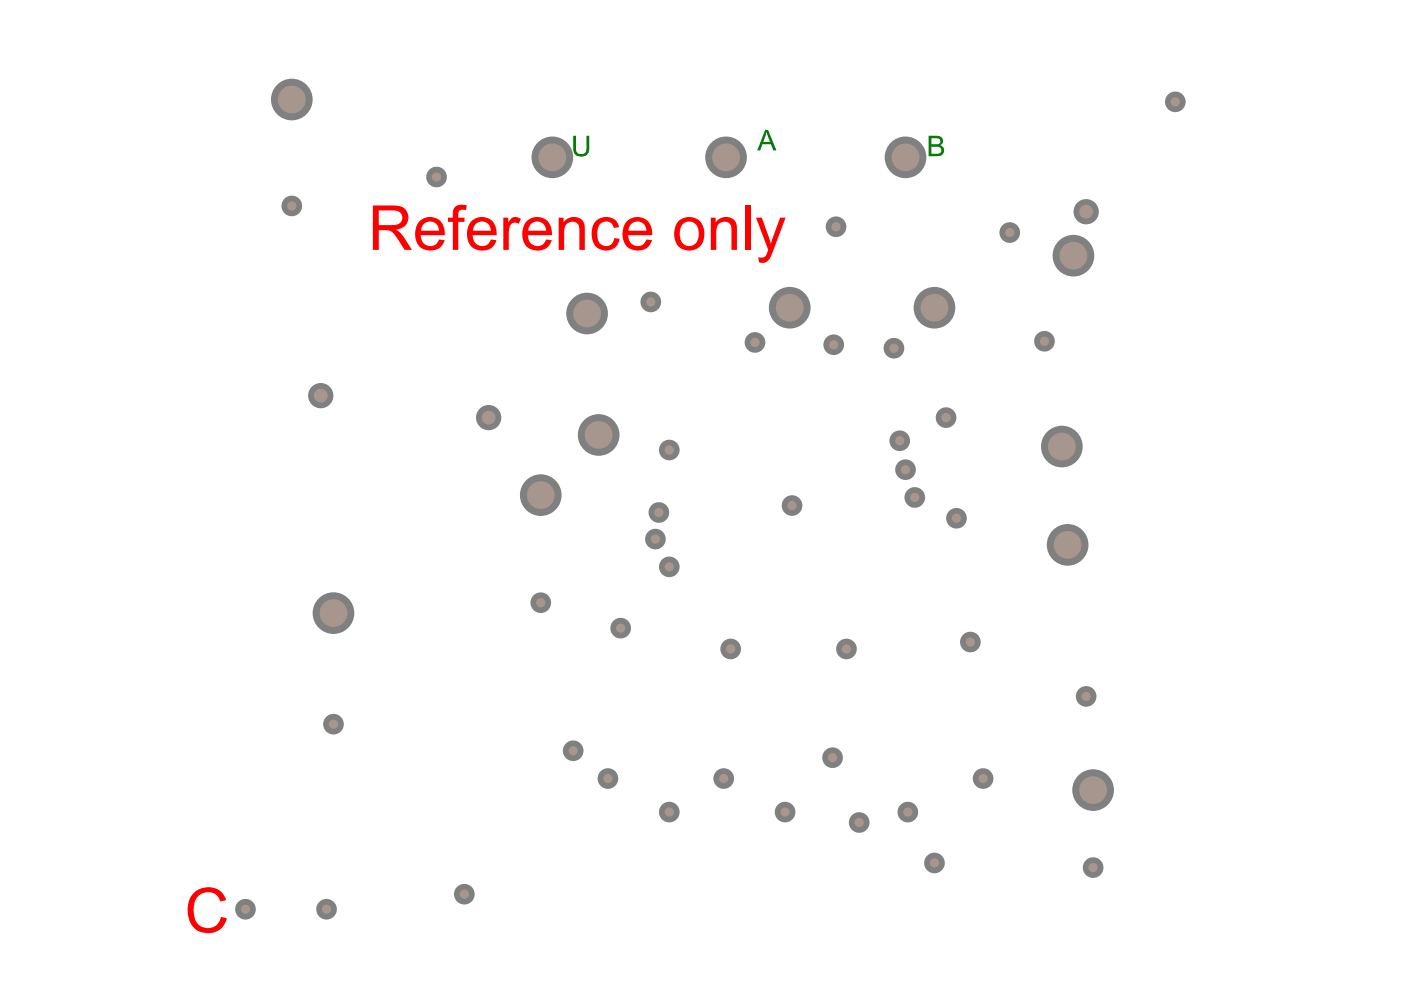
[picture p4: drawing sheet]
<svg xmlns="http://www.w3.org/2000/svg" width="297mm" height="210mm" viewBox="0 0 297 210" stroke-linecap="round" stroke-linejoin="round" font-family="sans-serif">
<g fill="#f00">
<path d="M41 189.4a4.2 4.2 0 0 1 6.6 .6l.3 .9-1.2 .2a2.84 2.84 0 0 0-2.8-1.9 2.84 2.84 0 0 0-2.7 2.2 5.2 5.2 0 0 0 1 4.8 2.86 2.86 0 0 0 4.7-1.8l1.2 .4a4.3 4.3 0 0 1-1.6 2.4 4.4 4.4 0 0 1-6-1.4l-.4-.8a5.9 5.9 0 0 1 .9-5.6z"/>
<path d="M96.4 43.9a2.75 2.75 0 0 1 2.6-.4l-.2 1h-.4a.9 .9 0 0 0-1.2 1v.7h1.3v.8h-1.3v6h-1.2v-6h-1v-.8h1l.1-1.7z"/>
<path d="M106.7 46.2h1.1v1a1.65 1.65 0 0 1 2.6-.8l-.4 1a1.31 1.31 0 0 0-1.4 0 1.31 1.31 0 0 0-.7 1.3v4.3h-1.2z"/>
<path d="M118.4 46.2h1.1v.9a2.44 2.44 0 0 1 2.9-1 2.44 2.44 0 0 1 1.6 2.7v4.2h-1.2v-4.2a1.62 1.62 0 0 0-1.5-1.8 1.62 1.62 0 0 0-1.7 1.8v4.2h-1.2z"/>
<path d="M126.4 46.8a2.98 2.98 0 0 1 4.8 1l.1 .4-1.2 .1a1.76 1.76 0 0 0-1.9-1.3 1.76 1.76 0 0 0-1.5 1.9 3.7 3.7 0 0 0 .7 2.9 1.74 1.74 0 0 0 1.8 .2 1.74 1.74 0 0 0 1-1.5l1.2 .2a2.98 2.98 0 0 1-3.4 2.4 2.98 2.98 0 0 1-2.5-3.2l-.1-.4a3.7 3.7 0 0 1 1-2.7z"/>
<path d="M150.7 46.2h1v.9a2.44 2.44 0 0 1 3-1 2.44 2.44 0 0 1 1.5 2.7v4.2h-1.1v-4.2a1.62 1.62 0 0 0-1.6-1.8 1.62 1.62 0 0 0-1.6 1.8v4.2h-1.2z"/>
<path d="M158 43.6h1.2v9.4h-1.2z"/>
<path d="M160.3 46.2h1.2l1.9 5.5 2-5.5h1.2l-2.7 7.1a2.81 2.81 0 0 1-2.3 2.4l-.7-.1-.1-1.1a1.37 1.37 0 0 0 2-1.2l.1-.3z"/>
<path d="M79.1 43.6h4.1a2.78 2.78 0 0 1 3.3 2 2.58 2.58 0 0 1-2.6 3.1l.8 .5 .6 .7 2 3.1h-1.5l-1.7-2.7a2.45 2.45 0 0 0-1.8-1.5h-2v4.2h-1.2zM80.3 44.6v3.1h2.7a1.81 1.81 0 0 0 2.3-1.7l-.3-.8-.8-.5z"/>
<path d="M88.9 47a3.2 3.2 0 0 1 3.8-.6 3.2 3.2 0 0 1 1.6 3.5h-5.1a2 2 0 0 0 1.5 2.2 2 2 0 0 0 2.4-1.3l1.2 .2a2.89 2.89 0 0 1-3.1 2.1 3.2 3.2 0 0 1-3.2-4.1l.4-1.2zM89.9 47.5l-.4 .6-.2 .8h3.8a1.91 1.91 0 0 0-1.2-1.8 1.91 1.91 0 0 0-2 .4z"/>
<path d="M99.9 47a3.2 3.2 0 0 1 3.8-.6 3.2 3.2 0 0 1 1.6 3.5h-5.1a2 2 0 0 0 1.5 2.2 2 2 0 0 0 2.4-1.3l1.2 .2a2.89 2.89 0 0 1-3.1 2.1 3.2 3.2 0 0 1-3.2-4.1l.4-1.2zM100.9 47.5l-.4 .6-.2 .8h3.8a1.9 1.9 0 0 0-1.2-1.8 1.9 1.9 0 0 0-2 .4z"/>
<path d="M111.6 47a3.2 3.2 0 0 1 3.8-.6 3.2 3.2 0 0 1 1.6 3.5h-5.1a2 2 0 0 0 1.5 2.2 2 2 0 0 0 2.4-1.3l1.2 .2a2.89 2.89 0 0 1-3.1 2.1 3.2 3.2 0 0 1-3.1-4.1l.3-1.2zM112.6 47.5l-.4 .6-.2 .8h3.8a1.9 1.9 0 0 0-1.1-1.8 1.9 1.9 0 0 0-2.1 .4z"/>
<path d="M132.9 47a3.2 3.2 0 0 1 3.8-.6 3.2 3.2 0 0 1 1.6 3.5h-5.1a2 2 0 0 0 1.5 2.2 2 2 0 0 0 2.3-1.3l1.2 .2a2.89 2.89 0 0 1-3 2.1 3.2 3.2 0 0 1-3.2-4.1l.3-1.2zM133.8 47.5l-.4 .6-.2 .8h3.9a1.9 1.9 0 0 0-1.2-1.8 1.9 1.9 0 0 0-2.1 .4z"/>
<path d="M143.8 46.9l.6-.5a3.4 3.4 0 0 1 4.2 .7 4.3 4.3 0 0 1-.3 5.3 3.3 3.3 0 0 1-3.9 .3 3.3 3.3 0 0 1-1.4-3.6l.3-1.3zM144.7 47.6a3.5 3.5 0 0 0 .2 4.1 2.05 2.05 0 0 0 2.3 .1 2.05 2.05 0 0 0 1-2 2.25 2.25 0 0 0-2.1-2.8l-.9 .2z"/>
</g>
<circle cx="227.6" cy="54.2" r="4.4" fill="#808080"/>
<circle cx="227.6" cy="54.2" r="2.95" fill="#a6968d"/>
<circle cx="114.7" cy="105" r="4.4" fill="#808080"/>
<circle cx="114.7" cy="105" r="2.95" fill="#a6968d"/>
<circle cx="121.5" cy="159.2" r="2.19" fill="#808080"/>
<circle cx="121.5" cy="159.2" r=".98" fill="#a6968d"/>
<circle cx="70.7" cy="153.5" r="2.19" fill="#808080"/>
<circle cx="70.7" cy="153.5" r=".98" fill="#a6968d"/>
<circle cx="230.3" cy="44.9" r="2.68" fill="#808080"/>
<circle cx="230.3" cy="44.9" r="1.47" fill="#a6968d"/>
<circle cx="249.2" cy="21.6" r="2.19" fill="#808080"/>
<circle cx="249.2" cy="21.6" r=".98" fill="#a6968d"/>
<circle cx="61.9" cy="21.1" r="4.4" fill="#808080"/>
<circle cx="61.9" cy="21.1" r="2.95" fill="#a6968d"/>
<circle cx="176.5" cy="160.7" r="2.19" fill="#808080"/>
<circle cx="176.5" cy="160.7" r=".98" fill="#a6968d"/>
<circle cx="68" cy="83.9" r="2.68" fill="#808080"/>
<circle cx="68" cy="83.9" r="1.47" fill="#a6968d"/>
<circle cx="139.7" cy="108.7" r="2.19" fill="#808080"/>
<circle cx="139.7" cy="108.7" r=".98" fill="#a6968d"/>
<circle cx="139" cy="114.3" r="2.19" fill="#808080"/>
<circle cx="139" cy="114.3" r=".98" fill="#a6968d"/>
<circle cx="141.9" cy="120.2" r="2.19" fill="#808080"/>
<circle cx="141.9" cy="120.2" r=".98" fill="#a6968d"/>
<circle cx="221.5" cy="72.4" r="2.19" fill="#808080"/>
<circle cx="221.4" cy="72.4" r=".98" fill="#a6968d"/>
<circle cx="194" cy="105.5" r="2.19" fill="#808080"/>
<circle cx="194" cy="105.5" r=".98" fill="#a6968d"/>
<circle cx="192.5" cy="172.2" r="2.19" fill="#808080"/>
<circle cx="192.5" cy="172.2" r=".98" fill="#a6968d"/>
<circle cx="231.8" cy="167.5" r="4.4" fill="#808080"/>
<circle cx="231.8" cy="167.5" r="2.95" fill="#a6968d"/>
<circle cx="166.5" cy="172.2" r="2.19" fill="#808080"/>
<circle cx="166.5" cy="172.2" r=".98" fill="#a6968d"/>
<circle cx="208.4" cy="165.1" r="2.19" fill="#808080"/>
<circle cx="208.4" cy="165.1" r=".98" fill="#a6968d"/>
<circle cx="205.7" cy="136.1" r="2.19" fill="#808080"/>
<circle cx="205.7" cy="136.1" r=".98" fill="#a6968d"/>
<circle cx="114.7" cy="127.8" r="2.19" fill="#808080"/>
<circle cx="114.7" cy="127.8" r=".98" fill="#a6968d"/>
<circle cx="70.7" cy="130" r="4.4" fill="#808080"/>
<circle cx="70.7" cy="130" r="2.95" fill="#a6968d"/>
<circle cx="141.9" cy="95.4" r="2.19" fill="#808080"/>
<circle cx="141.9" cy="95.4" r=".98" fill="#a6968d"/>
<circle cx="198.1" cy="183" r="2.19" fill="#808080"/>
<circle cx="198.1" cy="183" r=".98" fill="#a6968d"/>
<circle cx="231.8" cy="184" r="2.19" fill="#808080"/>
<circle cx="231.8" cy="184" r=".98" fill="#a6968d"/>
<circle cx="230.3" cy="147.7" r="2.19" fill="#808080"/>
<circle cx="230.3" cy="147.7" r=".98" fill="#a6968d"/>
<circle cx="61.9" cy="43.7" r="2.19" fill="#808080"/>
<circle cx="61.9" cy="43.7" r=".98" fill="#a6968d"/>
<circle cx="69.2" cy="192.8" r="2.19" fill="#808080"/>
<circle cx="69.2" cy="192.8" r=".98" fill="#a6968d"/>
<circle cx="52" cy="192.8" r="2.19" fill="#808080"/>
<circle cx="52" cy="192.8" r=".98" fill="#a6968d"/>
<circle cx="103.6" cy="88.5" r="2.68" fill="#808080"/>
<circle cx="103.6" cy="88.5" r="1.47" fill="#a6968d"/>
<circle cx="202.8" cy="109.9" r="2.19" fill="#808080"/>
<circle cx="202.8" cy="109.9" r=".98" fill="#a6968d"/>
<circle cx="98.4" cy="189.6" r="2.19" fill="#808080"/>
<circle cx="98.4" cy="189.6" r=".98" fill="#a6968d"/>
<circle cx="92.6" cy="37.5" r="2.19" fill="#808080"/>
<circle cx="92.6" cy="37.5" r=".98" fill="#a6968d"/>
<circle cx="141.9" cy="172.2" r="2.19" fill="#808080"/>
<circle cx="141.9" cy="172.2" r=".98" fill="#a6968d"/>
<circle cx="128.9" cy="165.1" r="2.19" fill="#808080"/>
<circle cx="128.9" cy="165.1" r=".98" fill="#a6968d"/>
<circle cx="179.5" cy="137.6" r="2.19" fill="#808080"/>
<circle cx="179.5" cy="137.6" r=".98" fill="#a6968d"/>
<circle cx="154.9" cy="137.6" r="2.19" fill="#808080"/>
<circle cx="154.9" cy="137.6" r=".98" fill="#a6968d"/>
<circle cx="131.6" cy="133.2" r="2.19" fill="#808080"/>
<circle cx="131.6" cy="133.2" r=".98" fill="#a6968d"/>
<circle cx="167.9" cy="107.2" r="2.19" fill="#808080"/>
<circle cx="167.9" cy="107.2" r=".98" fill="#a6968d"/>
<circle cx="153.4" cy="165.1" r="2.19" fill="#808080"/>
<circle cx="153.4" cy="165.1" r=".98" fill="#a6968d"/>
<circle cx="192" cy="33.4" r="4.4" fill="#808080"/>
<circle cx="192" cy="33.4" r="2.95" fill="#a6968d"/>
<circle cx="153.9" cy="33.4" r="4.4" fill="#808080"/>
<circle cx="153.9" cy="33.4" r="2.95" fill="#a6968d"/>
<circle cx="117.1" cy="33.4" r="4.4" fill="#808080"/>
<circle cx="117.1" cy="33.4" r="2.95" fill="#a6968d"/>
<circle cx="226.4" cy="115.5" r="4.4" fill="#808080"/>
<circle cx="226.4" cy="115.5" r="2.95" fill="#a6968d"/>
<circle cx="225.1" cy="94.7" r="4.4" fill="#808080"/>
<circle cx="225.1" cy="94.7" r="2.95" fill="#a6968d"/>
<circle cx="190.8" cy="93.5" r="2.19" fill="#808080"/>
<circle cx="190.8" cy="93.5" r=".98" fill="#a6968d"/>
<circle cx="214.1" cy="49.3" r="2.19" fill="#808080"/>
<circle cx="214.1" cy="49.3" r=".98" fill="#a6968d"/>
<circle cx="198.1" cy="65.2" r="4.4" fill="#808080"/>
<circle cx="198.1" cy="65.2" r="2.95" fill="#a6968d"/>
<circle cx="177.3" cy="48.1" r="2.19" fill="#808080"/>
<circle cx="177.3" cy="48.1" r=".98" fill="#a6968d"/>
<circle cx="176.8" cy="73.1" r="2.19" fill="#808080"/>
<circle cx="176.8" cy="73.1" r=".98" fill="#a6968d"/>
<circle cx="167.4" cy="65.2" r="4.4" fill="#808080"/>
<circle cx="167.4" cy="65.2" r="2.95" fill="#a6968d"/>
<circle cx="160.1" cy="72.6" r="2.19" fill="#808080"/>
<circle cx="160.1" cy="72.6" r=".98" fill="#a6968d"/>
<circle cx="138" cy="64" r="2.19" fill="#808080"/>
<circle cx="138" cy="64" r=".98" fill="#a6968d"/>
<circle cx="124.5" cy="66.5" r="4.4" fill="#808080"/>
<circle cx="124.5" cy="66.5" r="2.95" fill="#a6968d"/>
<circle cx="126.9" cy="92.2" r="4.4" fill="#808080"/>
<circle cx="126.9" cy="92.2" r="2.95" fill="#a6968d"/>
<circle cx="192" cy="99.6" r="2.19" fill="#808080"/>
<circle cx="192" cy="99.6" r=".98" fill="#a6968d"/>
<circle cx="189.5" cy="73.8" r="2.19" fill="#808080"/>
<circle cx="189.5" cy="73.8" r=".98" fill="#a6968d"/>
<circle cx="200.6" cy="88.5" r="2.19" fill="#808080"/>
<circle cx="200.6" cy="88.5" r=".98" fill="#a6968d"/>
<circle cx="182.2" cy="174.4" r="2.19" fill="#808080"/>
<circle cx="182.2" cy="174.4" r=".98" fill="#a6968d"/>
<g fill="#008000">
<path d="M121.5 28.8h.6v2.6a1.14 1.14 0 0 0 1.2 1.3 1.14 1.14 0 0 0 1.1-1.4v-2.5h.5v2.7a1.48 1.48 0 0 1-1.4 1.7h-.4a1.55 1.55 0 0 1-1.6-1.9z"/>
<path d="M162.2 27.6h.6l1.8 4.3h-.6l-.5-1.3h-1.9l-.4 1.3h-.6zM162.5 28l-.7 2.1h1.5z"/>
<path d="M196.9 28.8h1.7a1.09 1.09 0 0 1 1.3 .7 1.09 1.09 0 0 1-.5 1.3 1.22 1.22 0 0 1 .7 1.6 1.22 1.22 0 0 1-1.5 .7h-1.7zM197.5 29.3v1.3h1.4l.4-.3 .1-.5-.3-.4zM197.5 31.1v1.5h1.5l.5-.4 .1-.5-.4-.5z"/>
</g>
</svg>
